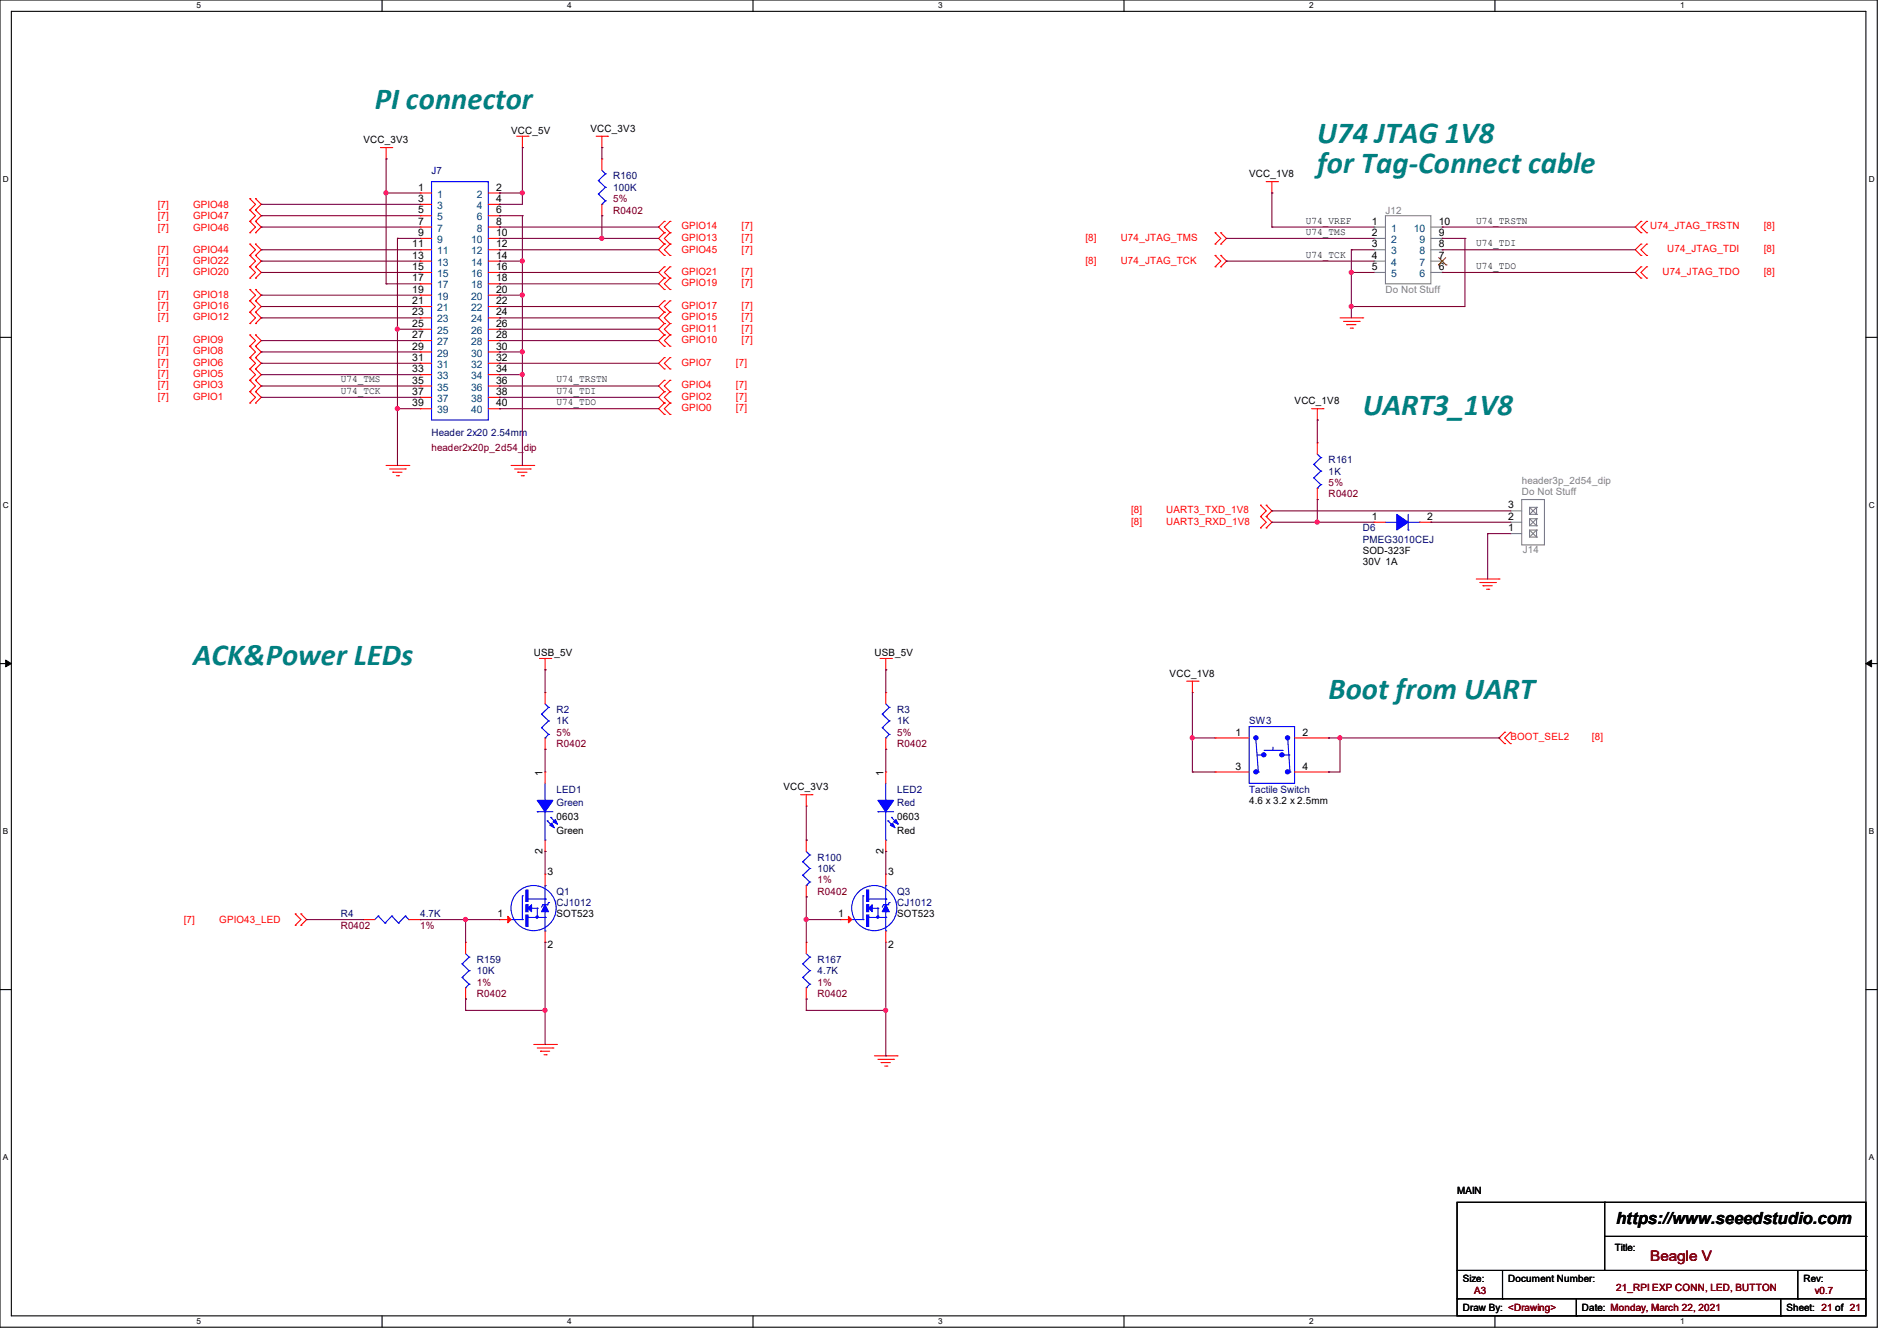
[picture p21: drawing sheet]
<svg xmlns="http://www.w3.org/2000/svg" width="297mm" height="210mm" viewBox="0 0 297 210" stroke-linecap="round" stroke-linejoin="round" font-family="sans-serif">
<defs><g id="words">
<g font-size="4.8" fill="#008080">
<text x="58.7" y="17">PI connector</text>
<text x="206.2" y="22.4">U74 JTAG 1V8</text>
<text x="206.2" y="27.1">for Tag-Connect cable</text>
<text x="213.4" y="65">UART3_1V8</text>
<text x="30.2" y="104.1">ACK&amp;Power LEDs</text>
<text x="208" y="109.5">Boot from UART</text>
</g>
<text font-size="2.6" x="253" y="191.8">https://www.seeedstudio.com</text>
<text font-size="2.3" fill="#800000" x="258.4" y="197.5">Beagle V</text>
<g font-size="1.6">
<text x="56.9" y="22.4">VCC_3V3</text>
<text x="80" y="21">VCC_5V</text>
<text x="92.5" y="20.7">VCC_3V3</text>
<text x="65.4" y="29.8">1</text>
<text x="77.7" y="29.8">2</text>
<text x="195.6" y="27.8">VCC_1V8</text>
<text x="65.4" y="31.6">3</text>
<text x="65.4" y="33.4">5</text>
<text x="65.4" y="35.2">7</text>
<text x="77.7" y="31.6">4</text>
<text x="77.7" y="33.4">6</text>
<text x="77.7" y="35.2">8</text>
<text x="204.5" y="35">U74_VREF</text>
<text x="214.8" y="35.2">1</text>
<text x="225.3" y="35.2">10</text>
<text x="231.1" y="35">U74_TRSTN</text>
<text x="64.6" y="38.7">11</text>
<text x="64.6" y="40.5">13</text>
<text x="65.4" y="37">9</text>
<text x="77.7" y="37">10</text>
<text x="77.7" y="38.7">12</text>
<text x="77.7" y="40.5">14</text>
<text x="204.5" y="36.8">U74_TMS</text>
<text x="204.5" y="40.3">U74_TCK</text>
<text x="214.8" y="37">2</text>
<text x="214.8" y="38.7">3</text>
<text x="214.8" y="40.5">4</text>
<text x="225.3" y="40.5">7</text>
<text x="225.3" y="38.7">8</text>
<text x="225.3" y="37">9</text>
<text x="231.1" y="38.6">U74_TDI</text>
<text x="64.6" y="42.3">15</text>
<text x="64.6" y="44.1">17</text>
<text x="64.6" y="45.8">19</text>
<text x="64.6" y="47.6">21</text>
<text x="77.7" y="42.3">16</text>
<text x="77.7" y="44.1">18</text>
<text x="77.7" y="45.8">20</text>
<text x="77.7" y="47.6">22</text>
<text x="214.8" y="42.3">5</text>
<text x="225.3" y="42.3">6</text>
<text x="231.1" y="42.1">U74_TDO</text>
<text x="64.6" y="49.4">23</text>
<text x="64.6" y="51.2">25</text>
<text x="64.6" y="53">27</text>
<text x="77.7" y="49.4">24</text>
<text x="77.7" y="51.2">26</text>
<text x="77.7" y="53">28</text>
<text x="53.3" y="59.9">U74_TMS</text>
<text x="64.6" y="54.7">29</text>
<text x="64.6" y="56.5">31</text>
<text x="64.6" y="58.3">33</text>
<text x="77.7" y="54.7">30</text>
<text x="77.7" y="56.5">32</text>
<text x="77.7" y="58.3">34</text>
<text x="87.1" y="59.9">U74_TRSTN</text>
<text x="53.3" y="61.7">U74_TCK</text>
<text x="64.6" y="60.1">35</text>
<text x="64.6" y="61.8">37</text>
<text x="64.6" y="63.6">39</text>
<text x="77.7" y="60.1">36</text>
<text x="77.7" y="61.8">38</text>
<text x="77.7" y="63.6">40</text>
<text x="87.1" y="61.7">U74_TDI</text>
<text x="87.1" y="63.5">U74_TDO</text>
<text x="202.7" y="63.3">VCC_1V8</text>
<text x="214.8" y="81.4">1</text>
<text x="223.5" y="81.4">2</text>
<text x="236.1" y="83.2">1</text>
<text x="236.1" y="81.4">2</text>
<text x="236.1" y="79.6">3</text>
<text x="213.4" y="86.8">SOD-323F</text>
<text x="213.4" y="88.6">30V 1A</text>
<text x="83.6" y="102.8">USB_5V</text>
<text x="136.9" y="102.8">USB_5V</text>
<text x="183.1" y="106">VCC_1V8</text>
<text x="193.5" y="115.2">1</text>
<text x="203.9" y="115.2">2</text>
<text x="85" y="121.5" transform="rotate(-90 85 121.5)">1</text>
<text x="122.7" y="123.8">VCC_3V3</text>
<text x="138.3" y="121.5" transform="rotate(-90 138.3 121.5)">1</text>
<text x="193.5" y="120.5">3</text>
<text x="195.6" y="125.9">4.6 x 3.2 x 2.5mm</text>
<text x="203.9" y="120.5">4</text>
<text x="87.1" y="128.4">0603</text>
<text x="87.1" y="130.7">Green</text>
<text x="140.5" y="128.4">0603</text>
<text x="140.5" y="130.7">Red</text>
<text x="85" y="133.7" transform="rotate(-90 85 133.7)">2</text>
<text x="85.7" y="137.1">3</text>
<text x="138.3" y="133.7" transform="rotate(-90 138.3 133.7)">2</text>
<text x="139.1" y="137.1">3</text>
<text x="77.9" y="143.6">1</text>
<text x="87.1" y="143.7">SOT523</text>
<text x="131.2" y="143.6">1</text>
<text x="140.5" y="143.7">SOT523</text>
<text x="85.7" y="148.5">2</text>
<text x="139.1" y="148.5">2</text>
<text x="228.1" y="187.1">MAIN</text>
<text x="252.8" y="196">Title:</text>
<text x="229" y="200.7">Size:</text>
<text x="236.1" y="200.7">Document Number:</text>
<text x="282.4" y="200.7">Rev:</text>
<text x="229" y="205.4">Draw By: &lt;Drawing&gt;</text>
<text x="247.7" y="205.4">Date: Monday, March 22, 2021</text>
<text x="279.7" y="205.4">Sheet: 21 of 21</text>
</g>
<g font-size="1.6" fill="#000080">
<text x="67.6" y="27.2">J7</text>
<text x="96" y="28.1">R160</text>
<text x="96" y="29.9">100K</text>
<text x="67.6" y="68.3">Header 2x20 2.54mm</text>
<text x="208" y="72.6">R161</text>
<text x="208" y="74.3">1K</text>
<text x="213.4" y="83.2">D6</text>
<text x="213.4" y="85">PMEG3010CEJ</text>
<text x="87.1" y="111.7">R2</text>
<text x="87.1" y="113.5">1K</text>
<text x="140.5" y="111.7">R3</text>
<text x="140.5" y="113.5">1K</text>
<text x="195.6" y="113.5">SW3</text>
<text x="87.1" y="124.1">LED1</text>
<text x="140.5" y="124.1">LED2</text>
<text x="195.6" y="124.1">Tactile Switch</text>
<text x="87.1" y="126.2">Green</text>
<text x="140.5" y="126.2">Red</text>
<text x="128" y="134.8">R100</text>
<text x="128" y="136.6">10K</text>
<text x="53.3" y="143.7">R4</text>
<text x="65.8" y="143.7">4.7K</text>
<text x="87.1" y="140.1">Q1</text>
<text x="87.1" y="141.9">CJ1012</text>
<text x="140.5" y="140.1">Q3</text>
<text x="140.5" y="141.9">CJ1012</text>
<text x="74.7" y="150.8">R159</text>
<text x="74.7" y="152.6">10K</text>
<text x="128" y="150.8">R167</text>
<text x="128" y="152.6">4.7K</text>
</g>
<g font-size="1.6" fill="#f00">
<text x="24.7" y="34.3">[7]</text>
<text x="24.7" y="32.6">[7]</text>
<text x="30.2" y="34.3">GPIO47</text>
<text x="30.2" y="32.6">GPIO48</text>
<text x="106.7" y="35.9">GPIO14</text>
<text x="116.1" y="35.9">[7]</text>
<text x="258.4" y="35.9">U74_JTAG_TRSTN</text>
<text x="276.1" y="35.9">[8]</text>
<text x="24.7" y="41.3">[7]</text>
<text x="24.7" y="39.7">[7]</text>
<text x="24.7" y="36.1">[7]</text>
<text x="30.2" y="41.3">GPIO22</text>
<text x="30.2" y="39.7">GPIO44</text>
<text x="30.2" y="36.1">GPIO46</text>
<text x="106.7" y="37.7">GPIO13</text>
<text x="106.7" y="39.7">GPIO45</text>
<text x="116.1" y="37.7">[7]</text>
<text x="116.1" y="39.7">[7]</text>
<text x="170" y="41.3">[8]</text>
<text x="170" y="37.7">[8]</text>
<text x="175.5" y="41.3">U74_JTAG_TCK</text>
<text x="175.5" y="37.7">U74_JTAG_TMS</text>
<text x="261" y="39.5">U74_JTAG_TDI</text>
<text x="276.1" y="39.5">[8]</text>
<text x="24.7" y="46.6">[7]</text>
<text x="24.7" y="43.1">[7]</text>
<text x="30.2" y="46.6">GPIO18</text>
<text x="30.2" y="43.1">GPIO20</text>
<text x="106.7" y="44.8">GPIO19</text>
<text x="106.7" y="43.1">GPIO21</text>
<text x="116.1" y="44.8">[7]</text>
<text x="116.1" y="43.1">[7]</text>
<text x="260.3" y="43.1">U74_JTAG_TDO</text>
<text x="276.1" y="43.1">[8]</text>
<text x="24.7" y="53.7">[7]</text>
<text x="24.7" y="50.2">[7]</text>
<text x="24.7" y="48.4">[7]</text>
<text x="30.2" y="53.7">GPIO9</text>
<text x="30.2" y="50.2">GPIO12</text>
<text x="30.2" y="48.4">GPIO16</text>
<text x="106.7" y="53.7">GPIO10</text>
<text x="106.7" y="51.9">GPIO11</text>
<text x="106.7" y="50.2">GPIO15</text>
<text x="106.7" y="48.4">GPIO17</text>
<text x="116.1" y="53.7">[7]</text>
<text x="116.1" y="51.9">[7]</text>
<text x="116.1" y="50.2">[7]</text>
<text x="116.1" y="48.4">[7]</text>
<text x="24.7" y="59.1">[7]</text>
<text x="24.7" y="57.3">[7]</text>
<text x="24.7" y="55.5">[7]</text>
<text x="30.2" y="59.1">GPIO5</text>
<text x="30.2" y="57.3">GPIO6</text>
<text x="30.2" y="55.5">GPIO8</text>
<text x="106.7" y="57.3">GPIO7</text>
<text x="115.2" y="57.3">[7]</text>
<text x="24.7" y="62.6">[7]</text>
<text x="24.7" y="60.8">[7]</text>
<text x="30.2" y="62.6">GPIO1</text>
<text x="30.2" y="60.8">GPIO3</text>
<text x="106.7" y="64.4">GPIO0</text>
<text x="106.7" y="62.6">GPIO2</text>
<text x="106.7" y="60.8">GPIO4</text>
<text x="115.2" y="64.4">[7]</text>
<text x="115.2" y="62.6">[7]</text>
<text x="115.2" y="60.8">[7]</text>
<text x="177.1" y="82.2">[8]</text>
<text x="177.1" y="80.4">[8]</text>
<text x="182.6" y="82.2">UART3_RXD_1V8</text>
<text x="182.6" y="80.4">UART3_TXD_1V8</text>
<text x="236.5" y="115.9">BOOT_SEL2</text>
<text x="249.3" y="115.9">[8]</text>
<text x="28.8" y="144.6">[7]</text>
<text x="34.3" y="144.6">GPIO43_LED</text>
</g>
<g font-size="1.6" fill="#004080">
<text x="68.5" y="30.9">1</text>
<text x="68.5" y="32.7">3</text>
<text x="68.5" y="34.5">5</text>
<text x="74.7" y="30.9">2</text>
<text x="74.7" y="32.7">4</text>
<text x="74.7" y="34.5">6</text>
<text x="68.5" y="36.3">7</text>
<text x="68.5" y="38.1">9</text>
<text x="68.5" y="39.8">11</text>
<text x="68.5" y="41.6">13</text>
<text x="73.8" y="38.1">10</text>
<text x="73.8" y="39.8">12</text>
<text x="73.8" y="41.6">14</text>
<text x="74.7" y="36.3">8</text>
<text x="217.8" y="36.3">1</text>
<text x="217.8" y="38.1">2</text>
<text x="217.8" y="39.8">3</text>
<text x="217.8" y="41.6">4</text>
<text x="221.4" y="36.3">10</text>
<text x="222.2" y="41.6">7</text>
<text x="222.2" y="39.8">8</text>
<text x="222.2" y="38.1">9</text>
<text x="68.5" y="43.4">15</text>
<text x="68.5" y="45.2">17</text>
<text x="68.5" y="46.9">19</text>
<text x="73.8" y="43.4">16</text>
<text x="73.8" y="45.2">18</text>
<text x="73.8" y="46.9">20</text>
<text x="217.8" y="43.4">5</text>
<text x="222.2" y="43.4">6</text>
<text x="68.5" y="48.7">21</text>
<text x="68.5" y="50.5">23</text>
<text x="68.5" y="52.3">25</text>
<text x="73.8" y="48.7">22</text>
<text x="73.8" y="50.5">24</text>
<text x="73.8" y="52.3">26</text>
<text x="68.5" y="54.1">27</text>
<text x="68.5" y="55.8">29</text>
<text x="68.5" y="57.6">31</text>
<text x="68.5" y="59.4">33</text>
<text x="73.8" y="54.1">28</text>
<text x="73.8" y="55.8">30</text>
<text x="73.8" y="57.6">32</text>
<text x="73.8" y="59.4">34</text>
<text x="68.5" y="61.2">35</text>
<text x="68.5" y="63">37</text>
<text x="68.5" y="64.7">39</text>
<text x="73.8" y="61.2">36</text>
<text x="73.8" y="63">38</text>
<text x="73.8" y="64.7">40</text>
</g>
<g font-size="1.6" fill="#800000">
<text x="96" y="31.7">5%</text>
<text x="96" y="33.4">R0402</text>
<text x="67.6" y="70.6">header2x20p_2d54_dip</text>
<text x="208" y="76.1">5%</text>
<text x="208" y="77.9">R0402</text>
<text x="87.1" y="115.2">5%</text>
<text x="87.1" y="117">R0402</text>
<text x="140.5" y="115.2">5%</text>
<text x="140.5" y="117">R0402</text>
<text x="128" y="138.3">1%</text>
<text x="128" y="140.1">R0402</text>
<text x="53.3" y="145.5">R0402</text>
<text x="65.8" y="145.5">1%</text>
<text x="74.7" y="154.3">1%</text>
<text x="128" y="154.3">1%</text>
<text x="74.7" y="156.1">R0402</text>
<text x="128" y="156.1">R0402</text>
<text x="230.8" y="202.7">A3</text>
<text x="253" y="202.2">21_RPI EXP CONN, LED, BUTTON</text>
<text x="284.1" y="202.7">v0.7</text>
</g>
<g font-size="1.6" fill="#808080">
<text x="216.9" y="33.4">J12</text>
<text x="216.9" y="45.9">Do Not Stuff</text>
<text x="238.3" y="75.8">header3p_2d54_dip</text>
<text x="238.3" y="77.6">Do Not Stuff</text>
<text x="238.4" y="86.6">J14</text>
</g>
<g font-size="1.3">
<text x="30.8" y="1.3">5</text>
<text x="88.8" y="1.3">4</text>
<text x="146.9" y="1.3">3</text>
<text x="205" y="1.3">2</text>
<text x="263.1" y="1.3">1</text>
<text x=".5" y="28.4">D</text>
<text x="292.6" y="28.4">D</text>
<text x=".5" y="79.5">C</text>
<text x="292.6" y="79.5">C</text>
<text x=".5" y="130.6">B</text>
<text x="292.6" y="130.6">B</text>
<text x=".5" y="181.7">A</text>
<text x="292.6" y="181.7">A</text>
<text x="30.8" y="207.4">5</text>
<text x="88.8" y="207.4">4</text>
<text x="146.9" y="207.4">3</text>
<text x="205" y="207.4">2</text>
<text x="263.1" y="207.4">1</text>
</g>
</g></defs>
<path d="M0 0h293.9v207.9h-293.9zM1.8 1.8h290.3v204.3h-290.3z" fill="none" stroke="#000" stroke-width=".17"/>
<g fill="#fff">
<path d="M30.8 .2h.7v1.4h-.7z"/>
<path d="M30.8 206.2h.7v1.4h-.7z"/>
</g>
<path d="M59.8 0v1.8M59.8 206.1v1.8" fill="none" stroke="#000" stroke-width=".17"/>
<g fill="#fff">
<path d="M88.8 .2h.7v1.4h-.7z"/>
<path d="M88.8 206.2h.7v1.4h-.7z"/>
</g>
<path d="M117.9 0v1.8M117.9 206.1v1.8" fill="none" stroke="#000" stroke-width=".17"/>
<g fill="#fff">
<path d="M146.9 .2h.7v1.4h-.7z"/>
<path d="M146.9 206.2h.7v1.4h-.7z"/>
</g>
<path d="M176 0v1.8M176 206.1v1.8" fill="none" stroke="#000" stroke-width=".17"/>
<g fill="#fff">
<path d="M205 .2h.7v1.4h-.7z"/>
<path d="M205 206.2h.7v1.4h-.7z"/>
</g>
<path d="M234.1 0v1.8M234.1 206.1v1.8" fill="none" stroke="#000" stroke-width=".17"/>
<g fill="#fff">
<path d="M263.1 .2h.6v1.4h-.6z"/>
<path d="M263.1 206.2h.6v1.4h-.6z"/>
<path d="M.5 27.3h.9v1.4h-.9z"/>
<path d="M292.6 27.3h.9v1.4h-.9z"/>
<path d="M.5 78.4h.9v1.4h-.9z"/>
<path d="M292.6 78.4h.9v1.4h-.9z"/>
</g>
<path d="M0 52.8h1.8M292.1 52.8h1.8" fill="none" stroke="#000" stroke-width=".17"/>
<g fill="#fff">
<path d="M.5 129.5h.8v1.4h-.8z"/>
<path d="M292.6 129.5h.8v1.4h-.8z"/>
</g>
<path d="M0 103.9h1.8M292.1 103.9h1.8" fill="none" stroke="#000" stroke-width=".17"/>
<path d="M.9 103.4l.9 .5-.9 .5zM292.1 103.9l.9-.5v1z" fill="#000" stroke="#000" stroke-width=".16"/>
<g fill="#fff">
<path d="M.5 180.5h.8v1.4h-.8z"/>
<path d="M292.6 180.5h.8v1.4h-.8z"/>
</g>
<g fill="none" stroke="#000" stroke-width=".17">
<path d="M0 155h1.8M292.1 155h1.8M228.1 188.3h64v17.8h-64zM228.1 199h64M235.2 199v4.4M251.2 188.3h.1M251.2 188.3v10.7M251.2 193.6h40.9M281.5 199v4.4M292.1 199h.1M292.1 193.6h.1M228.1 203.4h.1"/>
<path d="M228.1 203.4h64M235.2 203.4h.1M246.8 206.1h.1M246.8 203.4v2.7M278.8 206.1h.1M278.8 203.4v2.7M281.5 203.4h.1"/>
</g>
<g fill="none" stroke="#f00" stroke-width=".17">
<path d="M39.1 38.2h.1M39.1 36.4h.1M39.1 34.7h.1M39.1 32.9h.1M39.1 31.1h.1M39.1 38.2l.9 .9-.9 .9M39.1 34.7l.9 .9-.9 .8M39.1 32.9l.9 .9-.9 .9M39.1 31.1l.9 .9-.9 .9M40 38.2h.1M40 34.7h.1M40 36.4h.1"/>
<path d="M40 32.9h.1M40 31.1h.1M40 38.2l.9 .9-.9 .9M40 34.7l.9 .9-.9 .8M40 32.9l.9 .9-.9 .9M40 31.1l.9 .9-.9 .9M59.6 23.1h1.7M60.5 24.9h.1M60.5 23.1v1.8M61.3 23.1h.1M65.8 30.2h.1M65.8 32h.1"/>
<path d="M65.8 33.8h.1M65.8 35.6h.1M65.8 37.3h.1M65.8 39.1h.1M65.8 30.2h1.8M65.8 32h1.8M65.8 33.8h1.8M65.8 35.6h1.8M65.8 37.3h1.8M65.8 39.1h1.8M76.5 30.2h1.7M76.5 32h1.7"/>
<path d="M76.5 33.8h1.7M76.5 35.6h1.7M76.5 37.3h1.7M76.5 39.1h1.7M78.2 30.2h.1M78.2 32h.1M78.2 33.8h.1M78.2 35.6h.1M78.2 37.3h.1M78.2 39.1h.1M80.9 21.3h1.8M81.8 23.1h.1"/>
<path d="M81.8 21.3v1.8M82.7 21.3h.1M93.3 21.3h1.8M94.2 23.1h.1M94.2 24.9h.1M94.2 33.8h.1M94.2 21.3v1.8M94.2 24.9v1.8M94.2 32v1.8M95.1 21.3h.1M104 36.4h.1M104 38.2h.1"/>
<path d="M104 34.7h.1M104 36.4l-.9 .9 .9 .9M104 34.7l-.9 .9 .9 .8M104 38.2l-.9 .9 .9 .9M104.9 38.2h.1M104.9 36.4h.1M104.9 34.7h.1M104.9 36.4l-.9 .9 .9 .9M104.9 34.7l-.9 .9 .9 .8M104.9 38.2l-.9 .9 .9 .9M190.2 38.2h.1M190.2 36.4h.1"/>
<path d="M190.2 36.4l.9 .9-.9 .9M191.1 36.4h.1M191.1 38.2h.1M191.1 36.4l.9 .9-.9 .9M198.2 28.4h1.8M199.1 30.2h.1M199.1 28.4v1.8M200 28.4h.1M256.9 38.2h.1M256.9 34.7h.1M256.9 36.4h.1M256.9 38.2l-.9 .9 .9 .9"/>
<path d="M256.9 34.7l-.9 .9 .9 .8M257.8 38.2h.1M257.8 36.4h.1M257.8 34.7h.1M257.8 38.2l-.9 .9 .9 .9M257.8 34.7l-.9 .9 .9 .8M39.1 59.6h.1M39.1 57.8h.1M39.1 56h.1M39.1 54.2h.1M39.1 52.5h.1M39.1 50.7h.1"/>
<path d="M39.1 48.9h.1M39.1 47.1h.1M39.1 45.3h.1M39.1 43.6h.1M39.1 41.8h.1M39.1 40h.1M39.1 59.6l.9 .9-.9 .8M39.1 57.8l.9 .9-.9 .9M39.1 56l.9 .9-.9 .9M39.1 54.2l.9 .9-.9 .9M39.1 52.5l.9 .8-.9 .9M39.1 48.9l.9 .9-.9 .9"/>
<path d="M39.1 47.1l.9 .9-.9 .9M39.1 45.3l.9 .9-.9 .9M39.1 41.8l.9 .9-.9 .9M39.1 40l.9 .9-.9 .9M40 59.6h.1M40 57.8h.1M40 56h.1M40 54.2h.1M40 52.5h.1M40 48.9h.1M40 50.7h.1M40 47.1h.1"/>
<path d="M40 45.3h.1M40 41.8h.1M40 43.6h.1M40 40h.1M40 59.6l.9 .9-.9 .8M40 57.8l.9 .9-.9 .9M40 56l.9 .9-.9 .9M40 54.2l.9 .9-.9 .9M40 52.5l.9 .8-.9 .9M40 48.9l.9 .9-.9 .9M40 47.1l.9 .9-.9 .9M40 45.3l.9 .9-.9 .9"/>
<path d="M40 41.8l.9 .9-.9 .9M40 40l.9 .9-.9 .9M65.8 40.9h.1M65.8 42.7h.1M65.8 44.4h.1M65.8 46.2h.1M65.8 48h.1M65.8 49.8h.1M65.8 51.6h.1M65.8 53.3h.1M65.8 55.1h.1M65.8 56.9h.1"/>
<path d="M65.8 58.7h.1M65.8 49.8h1.8M65.8 40.9h1.8M65.8 42.7h1.8M65.8 44.4h1.8M65.8 46.2h1.8M65.8 48h1.8M65.8 51.6h1.8M65.8 53.3h1.8M65.8 55.1h1.8M65.8 56.9h1.8M65.8 58.7h1.8"/>
<path d="M76.5 49.8h1.7M76.5 40.9h1.7M76.5 42.7h1.7M76.5 44.4h1.7M76.5 46.2h1.7M76.5 48h1.7M76.5 51.6h1.7M76.5 53.3h1.7M76.5 55.1h1.7M76.5 56.9h1.7M76.5 58.7h1.7M78.2 40.9h.1"/>
<path d="M78.2 42.7h.1M78.2 44.4h.1M78.2 46.2h.1M78.2 48h.1M78.2 49.8h.1M78.2 51.6h.1M78.2 53.3h.1M78.2 55.1h.1M78.2 56.9h.1M78.2 58.7h.1M104 59.6h.1M104 56h.1"/>
<path d="M104 57.8h.1M104 52.5h.1M104 54.2h.1M104 50.7h.1M104 48.9h.1M104 47.1h.1M104 43.6h.1M104 45.3h.1M104 41.8h.1M104 40h.1M104 59.6l-.9 .9 .9 .8M104 56l-.9 .9 .9 .9"/>
<path d="M104 52.5l-.9 .8 .9 .9M104 50.7l-.9 .9 .9 .9M104 48.9l-.9 .9 .9 .9M104 47.1l-.9 .9 .9 .9M104 43.6l-.9 .8 .9 .9M104 41.8l-.9 .9 .9 .9M104.9 59.6h.1M104.9 57.8h.1M104.9 56h.1M104.9 54.2h.1M104.9 52.5h.1M104.9 50.7h.1"/>
<path d="M104.9 48.9h.1M104.9 47.1h.1M104.9 45.3h.1M104.9 43.6h.1M104.9 41.8h.1M104.9 40h.1M104.9 59.6l-.9 .9 .9 .8M104.9 56l-.9 .9 .9 .9M104.9 52.5l-.9 .8 .9 .9M104.9 50.7l-.9 .9 .9 .9M104.9 48.9l-.9 .9 .9 .9M104.9 47.1l-.9 .9 .9 .9"/>
<path d="M104.9 43.6l-.9 .8 .9 .9M104.9 41.8l-.9 .9 .9 .9M190.2 41.8h.1M190.2 40h.1M190.2 40l.9 .9-.9 .9M191.1 40h.1M191.1 41.8h.1M191.1 40l.9 .9-.9 .9M209.8 49.8h3.6M210.4 50.3h2.4M210.9 50.8h.1M210.9 50.8h1.4"/>
<path d="M211.4 51.4h.4M211.8 51.4h.1M212.8 50.3h.1M213.4 49.8h.1M256.9 41.8h.1M256.9 43.6h.1M256.9 40h.1M256.9 41.8l-.9 .9 .9 .9M257.8 43.6h.1M257.8 41.8h.1M257.8 40h.1M257.8 41.8l-.9 .9 .9 .9"/>
<path d="M39.1 63.1h.1M39.1 61.3h.1M39.1 61.3l.9 .9-.9 .9M40 61.3h.1M40 63.1h.1M40 61.3l.9 .9-.9 .9M60.5 72.9h3.5M61 73.4h2.5M61.5 74h.1M61.5 74h1.4M62.1 74.5h.3M62.4 74.5h.1"/>
<path d="M63.5 73.4h.1M64 72.9h.1M65.8 60.5h.1M65.8 62.2h.1M65.8 64h.1M65.8 64h1.8M65.8 60.5h1.8M65.8 62.2h1.8M76.5 64h1.7M76.5 60.5h1.7M76.5 62.2h1.7M78.2 60.5h.1"/>
<path d="M78.2 62.2h.1M78.2 64h.1M80 72.9h3.6M80.6 73.4h2.4M81.1 74h.1M81.1 74h1.4M81.6 74.5h.4M82 74.5h.1M83 73.4h.1M83.6 72.9h.1M104 63.1h.1M104 64.9h.1"/>
<path d="M104 61.3h.1M104 63.1l-.9 .9 .9 .9M104 61.3l-.9 .9 .9 .9M104.9 64.9h.1M104.9 63.1h.1M104.9 61.3h.1M104.9 63.1l-.9 .9 .9 .9M104.9 61.3l-.9 .9 .9 .9M197.4 79.1h.1M197.4 79.1l.8 .9-.8 .9M198.2 79.1h.1M198.2 79.1l.9 .9-.9 .9"/>
<path d="M205.4 64h1.7M206.2 65.8h.1M206.2 69.3h.1M206.2 78.2h.1M206.2 64v1.8M206.2 69.3v1.8M206.2 76.5v1.7M207.1 64h.1M197.4 82.7h.1M197.4 80.9h.1M197.4 80.9l.8 .9-.8 .9M198.2 80.9h.1"/>
<path d="M198.2 82.7h.1M198.2 80.9l.9 .9-.9 .9M215.1 81.8h.1M215.1 81.8h1.8M222.2 81.8h1.8M224 81.8h.1M231.1 90.7h3.6M231.7 91.2h2.4M232.2 91.7h.1M232.2 91.7h1.4M232.7 92.3h.4M233.1 92.3h.1"/>
<path d="M234.1 91.2h.1M234.7 90.7h.1M84.5 103.1h1.7M85.3 104.9h.1M85.3 108.5h.1M85.3 117.3h.1M85.3 103.1v1.8M85.3 108.5v1.7M85.3 115.6v1.7M86.2 103.1h.1M137.8 103.1h1.8M138.7 104.9h.1"/>
<path d="M138.7 108.5h.1M138.7 117.3h.1M138.7 103.1v1.8M138.7 108.5v1.7M138.7 115.6v1.7M139.6 103.1h.1M185.8 106.7h1.8M186.7 108.5h.1M186.7 106.7v1.8M187.6 106.7h.1M190.2 115.6h.1M190.2 115.6h5.4"/>
<path d="M202.7 115.6h5.3M208 115.6h.1M235.6 114.7h.1M235.6 116.5h.1M235.6 114.7l-.9 .9 .9 .9M236.5 116.5h.1M236.5 114.7h.1M236.5 114.7l-.9 .9 .9 .9M85.3 136.9h.1M85.3 133.3h.1M85.3 120.9h.1M85.3 120.9v1.8"/>
<path d="M85.3 131.6v1.7M85.3 136.9v1.8M125.3 124.5h1.8M126.2 126.2h.1M126.2 131.6h.1M126.2 124.5v1.7M126.2 131.6v1.7M126.2 138.7v1.8M127.1 124.5h.1M138.7 136.9h.1M138.7 133.3h.1M138.7 120.9h.1"/>
<path d="M138.7 120.9v1.8M138.7 131.6v1.7M138.7 136.9v1.8M190.2 120.9h.1M190.2 120.9h5.4M202.7 120.9h5.3M208 120.9h.1M46.2 144.9h.1M46.2 143.1h.1M46.2 143.1l.9 .9-.9 .9M47.1 143.1h.1M47.1 144.9h.1"/>
<path d="M47.1 143.1l.9 .9-.9 .9M56.9 144h.1M56.9 144h1.8M64 144h1.8M65.8 144h.1M72.9 147.6h.1M72.9 156.5h.1M72.9 147.6v1.8M72.9 154.7v1.8M78.2 144h.1M78.2 144h1.8M85.3 147.6h.1"/>
<path d="M85.3 145.8v1.8M126.2 140.5h.1M126.2 147.6h.1M126.2 156.5h.1M126.2 147.6v1.8M126.2 154.7v1.8M131.6 144h.1M131.6 144h1.7M138.7 147.6h.1M138.7 145.8v1.8M83.6 163.6h3.5M84.1 164.1h2.5"/>
<path d="M84.6 164.6h.1M84.6 164.6h1.5M85.2 165.2h.3M85.5 165.2h.1M86.6 164.1h.1M87.1 163.6h.1M136.9 165.4h3.6M137.5 165.9h2.4M138 166.4h.1M138 166.4h1.4M138.5 167h.4M138.9 167h.1"/>
<path d="M139.9 165.9h.1M140.5 165.4h.1"/>
</g>
<g fill="none" stroke="#00f" stroke-width=".17">
<path d="M67.6 28.4h8.9v37.4h-8.9zM93.7 28.3h.1M93.7 30.4h.1M93.7 28.3l1.1 1M93.7 30.4l1.1 1.1M94.2 32h.1M94.2 26.7l.6 .5M94.8 27.2h.1M94.8 29.3h.1M94.8 31.5h.1M94.8 27.2l-1.1 1.1M94.8 29.3l-1.1 1.1"/>
<path d="M94.8 31.5l-.6 .5M205.7 72.7h.1M205.7 74.8h.1M205.7 72.7l1.1 1.1M205.7 74.8l1.1 1.1M206.2 76.5h.1M206.2 71.1l.6 .6M206.8 71.7h.1M206.8 73.8h.1M206.8 75.9h.1M206.8 71.7l-1.1 1M206.8 73.8l-1.1 1"/>
<path d="M206.8 75.9l-.6 .6M216.9 81.8h1.8M218.7 81.8h.1M220.5 83h.1M220.5 80.6v2.4M220.5 81.8h1.7M222.2 81.8h.1M84.8 111.8h.1M84.8 114h.1M84.8 111.8l1.1 1.1M84.8 114l1.1 1M85.3 115.6h.1"/>
<path d="M85.3 110.2l.6 .6M85.9 110.8h.1M85.9 112.9h.1M85.9 115h.1M85.9 110.8l-1.1 1M85.9 112.9l-1.1 1.1M85.9 115l-.6 .6M138.1 111.8h.1M138.1 114h.1M138.1 111.8l1.1 1.1M138.1 114l1.1 1M138.7 115.6h.1"/>
<path d="M138.7 110.2l.5 .6M139.2 110.8h.1M139.2 112.9h.1M139.2 115h.1M139.2 110.8l-1.1 1M139.2 112.9l-1.1 1.1M139.2 115l-.5 .6M195.6 113.8h7.1v8.9h-7.1zM196.6 115.9l.4 5M196.8 118.2h.9M197.7 118.2h.1M197.9 117.5h2.8"/>
<path d="M199.3 117.5h.1M199.3 117v.5M200.7 117.5h.1M200.9 118.2h.9M201.6 115.9l.4 5M201.8 118.2h.1M84.1 127.1h.1M84.1 127.1h2.5M85.3 138.7h.1M85.3 127.1h.1M85.3 131.6h.1M85.3 122.7v8.9"/>
<path d="M85.3 138.7v3M85.7 128.6h.1M85.7 128.6l1.1 1M86.2 128h.1M86.2 128l1.1 1.1M125.7 135h.1M125.7 137.1h.1M125.7 135l1.1 1M125.7 137.1l1.1 1M126.2 138.7h.1M126.2 133.3l.6 .6M126.8 133.9h.1"/>
<path d="M126.8 136h.1M126.8 138.1h.1M126.8 133.9l-1.1 1.1M126.8 136l-1.1 1.1M126.8 138.1l-.6 .6M137.5 127.1h.1M137.5 127.1h2.4M138.7 138.7h.1M138.7 127.1h.1M138.7 131.6h.1M138.7 122.7v8.9M138.7 138.7v3"/>
<path d="M139 128.6h.1M139 128.6l1.1 1M139.6 128h.1M139.6 128l1 1.1M197 120.9h.1M202 120.9h.1M59.2 143.5h.1M59.2 143.5l-.5 .5M59.2 143.5l1.1 1.1M60.3 144.6h.1M61.3 143.5h.1M61.3 143.5l-1 1.1"/>
<path d="M61.3 143.5l1.1 1.1M62.4 144.6h.1M63.5 143.5h.1M63.5 143.5l-1.1 1.1M63.5 143.5l.5 .5M64 144h.1M72.3 151h.1M72.3 153.1h.1M72.3 151l1.1 1M72.3 153.1l1.1 1M72.9 154.7h.1M72.9 149.4l.5 .5"/>
<path d="M73.4 149.9h.1M73.4 152h.1M73.4 154.1h.1M73.4 149.9l-1.1 1.1M73.4 152l-1.1 1.1M73.4 154.1l-.5 .6M80 144h1.8M81.8 144h.1M81.8 140.3h.1M81.8 140.3v3.7M82.7 143.7h.1M82.7 143.7h1.2"/>
<path d="M82.7 140.8h2.6M83.2 142.2h.9M84.1 142.2h.1M84.1 143.5h.1M84.1 142.2v1.3M84.3 143.7h1M85 141.7h.1M85 141.7l-.2 .4M85 141.7h.7M85.3 143.7h.1M85.3 145.8h.1M85.3 140.8h.1"/>
<path d="M85.3 142.8v3M85.7 141.7h.1M85.9 141.4h.1M85.9 141.4l-.2 .3M125.7 151h.1M125.7 153.1h.1M125.7 151l1.1 1M125.7 153.1l1.1 1M126.2 154.7h.1M126.2 149.4l.6 .5M126.8 149.9h.1M126.8 152h.1"/>
<path d="M126.8 154.1h.1M126.8 149.9l-1.1 1.1M126.8 152l-1.1 1.1M126.8 154.1l-.6 .6M133.3 144h1.8M135.1 144h.1M135.1 140.3h.1M135.1 140.3v3.7M136 143.7h.1M136 143.7h1.2M136 140.8h2.7M136.6 142.2h.9"/>
<path d="M137.5 142.2h.1M137.5 143.5h.1M137.5 142.2v1.3M137.6 143.7h1.1M138.3 141.7h.1M138.3 141.7h.7M138.3 141.7l-.2 .4M138.7 143.7h.1M138.7 145.8h.1M138.7 140.8h.1M138.7 142.8v3M139 141.7h.1"/>
<path d="M139.2 141.4h.1M139.2 141.4l-.2 .3"/>
<circle cx="83.5" cy="142.2" r="3.5"/>
<circle cx="136.9" cy="142.2" r="3.5"/>
</g>
<g fill="#00f" stroke="#00f" stroke-width=".17">
<path d="M82.7 142.2l.5-.5v1.1z"/>
<path d="M136.6 141.7v1.1l-.6-.6z"/>
<path d="M82.3 139.4h.4v1.8h-.4z" fill-rule="evenodd"/>
<path d="M82.3 143.3h.4v1.8h-.4z" fill-rule="evenodd"/>
<path d="M82.3 141.7h.4v1.1h-.4z" fill-rule="evenodd"/>
<path d="M85.3 141.7l.6 1.1h-1.1z" fill-rule="evenodd"/>
<path d="M135.7 139.4h.3v1.8h-.3z" fill-rule="evenodd"/>
<path d="M135.7 143.3h.3v1.8h-.3z" fill-rule="evenodd"/>
<path d="M135.7 141.7h.3v1.1h-.3z" fill-rule="evenodd"/>
<path d="M138.7 141.7l.5 1.1h-1.1z" fill-rule="evenodd"/>
<path d="M218.7 80.6l1.8 1.2-1.8 1.2z" fill-rule="evenodd"/>
<path d="M139.7 128.9l.4 .7-.7-.4z" fill-rule="evenodd"/>
<path d="M140.3 128.4l.3 .7-.7-.4z" fill-rule="evenodd"/>
<path d="M137.5 125.3h2.4l-1.2 1.8z" fill-rule="evenodd"/>
<path d="M86.4 128.9l.4 .7-.7-.4z" fill-rule="evenodd"/>
<path d="M87 128.4l.3 .7-.7-.4z" fill-rule="evenodd"/>
<path d="M84.1 125.3h2.5l-1.3 1.8z" fill-rule="evenodd"/>
<circle cx="196.6" cy="115.5" r=".33"/>
<circle cx="196.6" cy="120.9" r=".33"/>
<circle cx="201.6" cy="120.9" r=".33"/>
<circle cx="201.6" cy="115.5" r=".33"/>
<circle cx="200.7" cy="118.2" r=".33"/>
<circle cx="197.9" cy="118.2" r=".33"/>
<circle cx="84.1" cy="143.6" r=".17"/>
<circle cx="137.4" cy="143.6" r=".17"/>
</g>
<g fill="none" stroke="#808080" stroke-width=".17">
<path d="M215.1 35.6h.1M215.1 37.3h.1M215.1 39.1h.1M215.1 35.6h1.8M215.1 37.3h1.8M215.1 39.1h1.8M216.9 33.8h7.1v10.6h-7.1zM224 35.6h1.8M224 37.3h1.8M224 39.1h1.8M225.8 39.1h.1M225.8 37.3h.1"/>
<path d="M225.8 35.6h.1M215.1 40.9h.1M215.1 42.7h.1M215.1 40.9h1.8M215.1 42.7h1.8M224 40.9h1.8M224 42.7h1.8M225.8 42.7h.1M225.8 40.9h.1M238.3 78.2h3.5v7.1h-3.5zM239.5 79.5h1.1v1.1h-1.1zM239.5 79.5l1.1 1.1"/>
<path d="M240.6 79.5h.1M240.6 79.5l-1.1 1.1M236.5 83.6h.1M236.5 81.8h.1M236.5 80h.1M236.5 83.6h1.8M236.5 81.8h1.8M236.5 80h1.8M239.5 83h1.1v1.1h-1.1zM239.5 81.2h1.1v1.1h-1.1zM239.5 83l1.1 1.1M239.5 81.2l1.1 1.1"/>
<path d="M240.6 84.1h.1M240.6 83h.1M240.6 82.3h.1M240.6 81.2h.1M240.6 80.6h.1M240.6 83l-1.1 1.1M240.6 81.2l-1.1 1.1"/>
</g>
<g fill="#f00" stroke="#f00" stroke-width=".17">
<path d="M79.5 143.5l.5 .5-.5 .5z"/>
<path d="M132.8 143.5l.5 .5-.5 .5z"/>
</g>
<path d="M225.2 41.5h.1M225.3 40.3l1.1 1.2M226.4 40.3l-1.2 1.2M226.4 41.5h.1" fill="none" stroke="#804000" stroke-width=".16"/>
<g fill="none" stroke="#800040" stroke-width=".17">
<path d="M40.9 32h.1M40.9 33.8h.1M40.9 35.6h.1M40.9 39.1h.1M40.9 33.8h24.9M40.9 32h24.9M40.9 35.6h24.9M40.9 39.1h24.9M60.5 24.9h.1M60.5 30.2h.1M60.5 24.9v19.5M60.5 30.2h5.3"/>
<path d="M62.2 37.3h.1M62.2 37.3h3.6M62.2 37.3v35.6M78.2 33.8h.1M78.2 30.2h.1M78.2 32h.1M78.2 35.6h.1M78.2 37.3h.1M78.2 39.1h.1M78.2 30.2h3.6M78.2 37.3h24.9M78.2 33.8h3.6"/>
<path d="M78.2 35.6h24.9M78.2 39.1h24.9M81.8 33.8h.1M81.8 23.1h.1M81.8 30.2h.1M81.8 23.1v8.9h-3.6M81.8 33.8v39.1M94.2 33.8h.1M94.2 37.3h.1M94.2 23.1h.1M94.2 23.1v1.8M94.2 33.8v3.5"/>
<path d="M192 37.3h.1M192 37.3h23.1M199.1 30.2h.1M199.1 35.6h.1M199.1 35.6h16M199.1 30.2v5.4M211.6 39.1h.1M211.6 39.1h3.5M211.6 39.1v10.7M225.8 39.1h.1M225.8 35.6h.1M225.8 37.3h.1"/>
<path d="M225.8 37.3h3.6M225.8 35.6h30.2M225.8 39.1h30.2M229.4 37.3h.1M229.4 37.3v10.7h-17.8M40.9 40.9h.1M40.9 42.7h.1M40.9 46.2h.1M40.9 48h.1M40.9 49.8h.1M40.9 53.3h.1M40.9 55.1h.1"/>
<path d="M40.9 56.9h.1M40.9 58.7h.1M40.9 40.9h24.9M40.9 58.7h24.9M40.9 55.1h24.9M40.9 46.2h24.9M40.9 42.7h24.9M40.9 48h24.9M40.9 49.8h24.9M40.9 53.3h24.9M40.9 56.9h24.9M60.5 44.4h.1"/>
<path d="M60.5 44.4h5.3M62.2 51.6h.1M62.2 51.6h3.6M78.2 40.9h.1M78.2 58.7h.1M78.2 55.1h.1M78.2 46.2h.1M78.2 42.7h.1M78.2 44.4h.1M78.2 48h.1M78.2 49.8h.1M78.2 51.6h.1"/>
<path d="M78.2 53.3h.1M78.2 56.9h.1M78.2 44.4h24.9M78.2 51.6h24.9M78.2 40.9h3.6M78.2 58.7h3.6M78.2 55.1h3.6M78.2 46.2h3.6M78.2 42.7h24.9M78.2 48h24.9M78.2 49.8h24.9M78.2 53.3h24.9"/>
<path d="M78.2 56.9h24.9M81.8 40.9h.1M81.8 55.1h.1M81.8 46.2h.1M81.8 58.7h.1M192 40.9h.1M192 40.9h23.1M211.6 42.7h.1M211.6 48h.1M211.6 42.7h3.5M225.8 42.7h.1M225.8 42.7h30.2"/>
<path d="M40.9 60.5h.1M40.9 62.2h.1M40.9 60.5h24.9M40.9 62.2h24.9M62.2 64h.1M62.2 64h3.6M78.2 60.5h.1M78.2 62.2h.1M78.2 64h.1M78.2 64h24.9M78.2 60.5h24.9M78.2 62.2h24.9"/>
<path d="M206.2 65.8h.1M206.2 78.2h.1M206.2 65.8v3.5M206.2 78.2v3.6M199.1 81.8h.1M199.1 80h.1M199.1 81.8h16M199.1 80h37.4M206.2 81.8h.1M224 81.8h.1M224 81.8h12.5M232.9 83.6h.1"/>
<path d="M232.9 83.6h3.6M232.9 83.6v7.1M85.3 117.3h.1M85.3 104.9h.1M85.3 104.9v3.6M85.3 117.3v3.6M138.7 104.9h.1M138.7 117.3h.1M138.7 104.9v3.6M138.7 117.3v3.6M186.7 115.6h.1M186.7 108.5v12.4"/>
<path d="M186.7 115.6h3.5M208 115.6h.1M208 115.6h26.7M209.8 115.6h.1M209.8 115.6v5.3h-1.8M234.7 115.6h.1M85.3 133.3h.1M85.3 133.3v3.6M126.2 131.6h.1M126.2 126.2v5.4M138.7 133.3h.1M138.7 133.3v3.6"/>
<path d="M186.7 120.9h.1M186.7 120.9h3.5M208 120.9h.1M48 144h.1M48 144h8.9M65.8 144h.1M65.8 144h12.4M72.9 144h.1M72.9 156.5h.1M72.9 158.2h.1M72.9 144v3.6M72.9 156.5v1.7"/>
<path d="M72.9 158.2h12.4M85.3 147.6h.1M85.3 158.2h.1M85.3 147.6v16M126.2 144h.1M126.2 158.2h.1M126.2 140.5h.1M126.2 156.5h.1M126.2 144h5.4M126.2 158.2h12.5M126.2 140.5v7.1M126.2 156.5v1.7"/>
<path d="M138.7 158.2h.1M138.7 147.6v17.8M138.7 165.4h.1"/>
</g>
<g fill="#f0f" stroke="#f0f" stroke-width=".17">
<circle cx="60.4" cy="30.2" r=".32"/>
<circle cx="62.2" cy="64" r=".32"/>
<circle cx="62.2" cy="51.5" r=".32"/>
<circle cx="81.8" cy="40.9" r=".32"/>
<circle cx="81.8" cy="55.1" r=".32"/>
<circle cx="81.8" cy="46.2" r=".32"/>
<circle cx="81.8" cy="58.7" r=".32"/>
<circle cx="81.8" cy="30.2" r=".32"/>
<circle cx="94.2" cy="37.3" r=".32"/>
<circle cx="85.3" cy="158.2" r=".32"/>
<circle cx="211.6" cy="42.7" r=".32"/>
<circle cx="211.6" cy="48" r=".32"/>
<circle cx="72.9" cy="144" r=".32"/>
<circle cx="206.2" cy="81.8" r=".32"/>
<circle cx="186.7" cy="115.5" r=".32"/>
<circle cx="209.8" cy="115.5" r=".32"/>
<circle cx="138.7" cy="158.2" r=".32"/>
<circle cx="126.2" cy="144" r=".32"/>
</g>
<use href="#words"/>
</svg>
